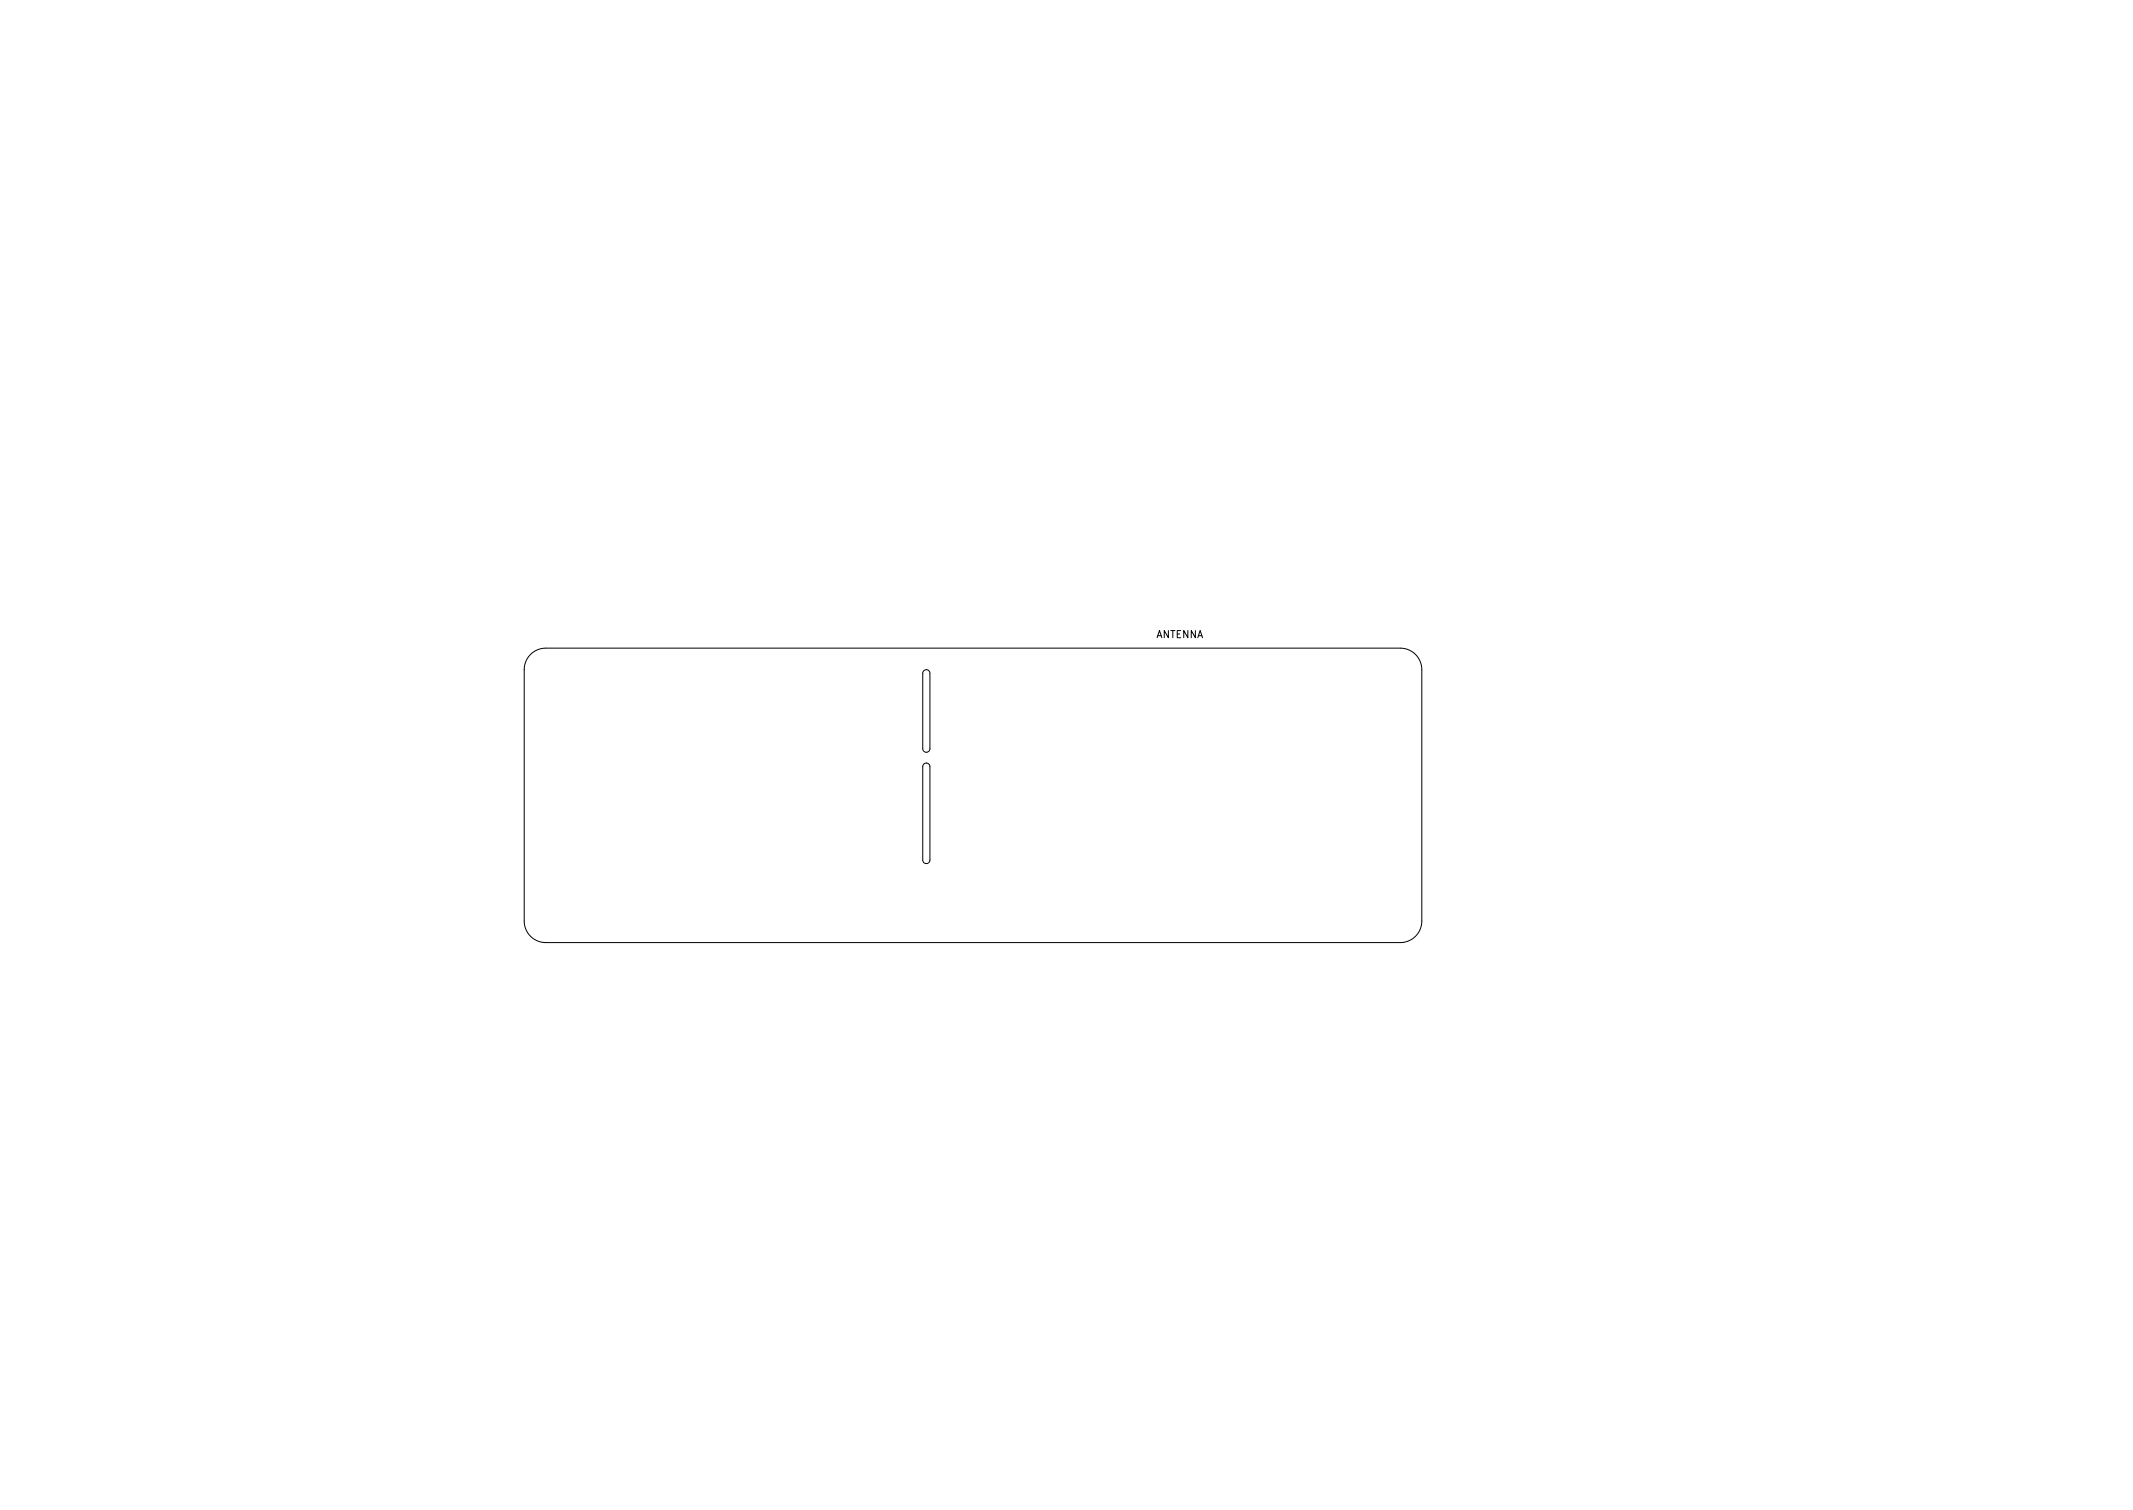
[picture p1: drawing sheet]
<svg xmlns="http://www.w3.org/2000/svg" width="297mm" height="210mm" viewBox="0 0 297 210" stroke-linecap="round" stroke-linejoin="round" font-family="sans-serif">
<defs><g id="words">
<text font-size="1.4" x="160.9" y="88.8">ANTENNA</text>
</g></defs>
<path d="M73.9 91.1a3 3 0 0 1 2.1-.9h119a3 3 0 0 1 3 3v35a3 3 0 0 1-3 3h-119a3 3 0 0 1-3-3v-35a3 3 0 0 1 .9-2.1zM128.6 93.4a.5 .5 0 0 1 .6-.1 .5 .5 0 0 1 .3 .4v10.5a.5 .5 0 0 1-.5 .5 .5 .5 0 0 1-.5-.5v-10.5zM128.6 106.4a.5 .5 0 0 1 .6-.1 .5 .5 0 0 1 .3 .4v13a.5 .5 0 0 1-.5 .5 .5 .5 0 0 1-.5-.5v-13z" fill="none" stroke="#000" stroke-width=".14"/>
<use href="#words"/>
</svg>
